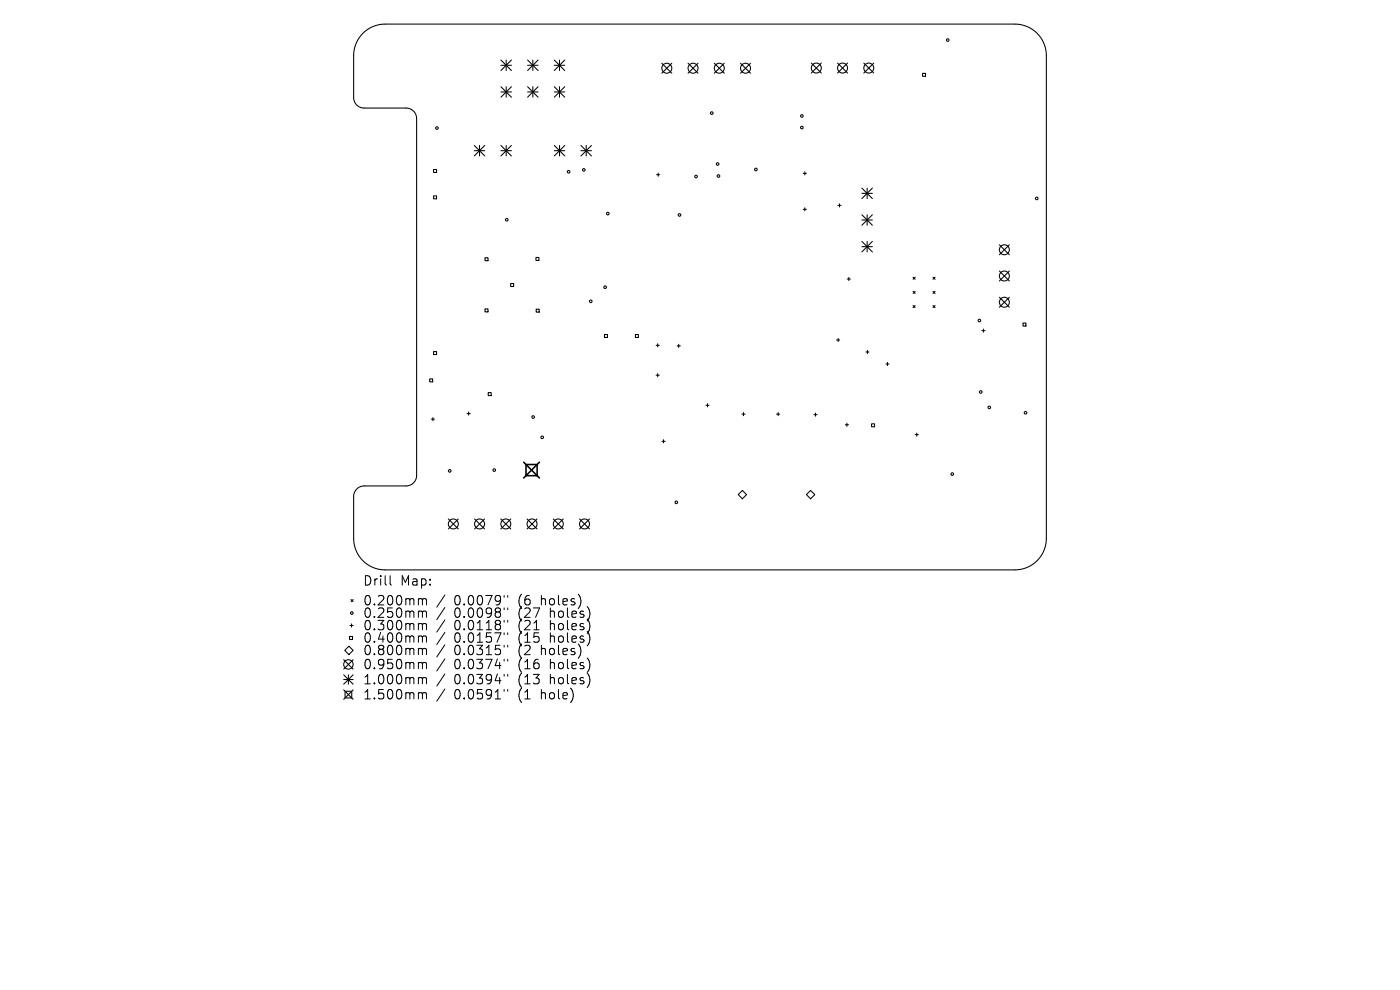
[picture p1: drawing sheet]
<svg xmlns="http://www.w3.org/2000/svg" width="297mm" height="210mm" viewBox="0 0 297 210" stroke-linecap="round" stroke-linejoin="round" font-family="sans-serif">
<defs><g id="words">
<g font-size="2.8">
<text x="76.9" y="124.5">Drill</text>
<text x="84.9" y="124.5">Map:</text>
<text x="76.9" y="128.7">0.200mm</text>
<text x="76.9" y="131.3">0.250mm</text>
<text x="96.4" y="128.7">0.0079&quot;</text>
<text x="96.4" y="131.3">0.0098&quot;</text>
<text x="110.1" y="128.7">(6</text>
<text x="110.1" y="131.3">(27</text>
<text x="115" y="128.7">holes)</text>
<text x="117" y="131.3">holes)</text>
<text x="76.9" y="134">0.300mm</text>
<text x="76.9" y="136.6">0.400mm</text>
<text x="96.4" y="134">0.0118&quot;</text>
<text x="96.4" y="136.6">0.0157&quot;</text>
<text x="110.1" y="134">(21</text>
<text x="110.1" y="136.6">(15</text>
<text x="117" y="134">holes)</text>
<text x="117" y="136.6">holes)</text>
<text x="76.9" y="139.3">0.800mm</text>
<text x="76.9" y="142.2">0.950mm</text>
<text x="96.4" y="139.3">0.0315&quot;</text>
<text x="96.4" y="142.2">0.0374&quot;</text>
<text x="110.1" y="139.3">(2</text>
<text x="110.1" y="142.2">(16</text>
<text x="115" y="139.3">holes)</text>
<text x="117" y="142.2">holes)</text>
<text x="76.9" y="145.4">1.000mm</text>
<text x="76.9" y="148.6">1.500mm</text>
<text x="96.4" y="145.4">0.0394&quot;</text>
<text x="96.4" y="148.6">0.0591&quot;</text>
<text x="110.1" y="145.4">(13</text>
<text x="110.1" y="148.6">(1</text>
<text x="115" y="148.6">hole)</text>
<text x="117" y="145.4">holes)</text>
</g>
</g></defs>
<g fill="none" stroke="#000" stroke-width=".22">
<path d="M77 7.1a6.7 6.7 0 0 1 4.7-2h133.6a6.7 6.7 0 0 1 6.7 6.7v102.4a6.7 6.7 0 0 1-6.7 6.7h-133.6a6.7 6.7 0 0 1-6.7-6.7v-8.9a2.23 2.23 0 0 1 2.3-2.2h8.9a2.23 2.23 0 0 0 2.2-2.2v-75.7a2.23 2.23 0 0 0-2.2-2.3h-8.9a2.23 2.23 0 0 1-2.3-2.2v-8.9a6.7 6.7 0 0 1 2-4.7zM106.3 12.7l2.2 2.3M106.3 13.8h2.2M106.3 18.4l2.2 2.2M106.3 19.5h2.2M107.4 12.7v2.3M107.4 18.4v2.2M108.5 12.7l-2.2 2.3M108.5 18.4l-2.2 2.2M111.9 18.4l2.3 2.2M111.9 13.8h2.3M111.9 19.5h2.3"/>
<path d="M111.9 12.7l2.3 2.3M113 12.7v2.3M113 18.4v2.2M114.2 12.7l-2.3 2.3M114.2 18.4l-2.3 2.2M117.6 13.8h2.2M117.6 19.5h2.2M117.6 18.4l2.2 2.2M117.6 12.7l2.2 2.3M118.7 12.7v2.3M118.7 18.4v2.2M119.8 12.7l-2.2 2.3"/>
<path d="M119.8 18.4l-2.2 2.2M140.4 13.4l2.1 2.1M142.5 13.4l-2.1 2.1M146 13.4l2.1 2.1M148.1 13.4l-2.1 2.1M151.5 13.4l2.2 2.1M153.7 13.4l-2.2 2.1M157.1 13.4l2.1 2.1M159.2 13.4l-2.1 2.1M172.1 13.4l2.1 2.1M174.2 13.4l-2.1 2.1M177.7 13.4l2.1 2.1"/>
<path d="M179.8 13.4l-2.1 2.1M183.3 13.4l2.1 2.1M185.4 13.4l-2.1 2.1M195.7 15.6h.7v.6h-.7zM92 36h.6v.6h-.6zM100.6 30.9l2.2 2.2M100.6 32h2.2M101.7 30.9v2.2M102.8 30.9l-2.2 2.2M106.3 32h2.2M106.3 30.9l2.2 2.2M107.4 30.9v2.2"/>
<path d="M108.5 30.9l-2.2 2.2M117.6 32h2.2M117.6 30.9l2.2 2.2M118.7 30.9v2.2M119.8 30.9l-2.2 2.2M123.2 32h2.3M123.2 30.9l2.3 2.2M124.4 30.9v2.2M125.5 30.9l-2.3 2.2M139.3 37.1h.7M139.6 36.7v.7M170.4 36.8h.7"/>
<path d="M170.7 36.4v.7M182.8 39.9l2.3 2.2M184 39.9v2.2M185.1 39.9l-2.3 2.2M92 41.5h.6v.7h-.6zM102.9 54.7h.6v.6h-.6zM113.7 54.6h.6v.6h-.6zM170.4 44.4h.7M170.7 44.1v.6M177.8 43.6h.6M178.1 43.2v.7M179.7 59.2h.7"/>
<path d="M180.1 58.9v.6M182.8 41h2.3M182.8 45.6l2.3 2.2M182.8 46.7h2.3M182.8 51.2l2.3 2.2M182.8 52.3h2.3M184 45.6v2.2M184 51.2v2.2M185.1 45.6l-2.3 2.2M185.1 51.2l-2.3 2.2M193.7 58.8l.4 .4M194.1 58.8l-.4 .4"/>
<path d="M197.9 58.8l.5 .4M198.4 58.8l-.5 .4M212 51.9l2.1 2.1M212 57.5l2.1 2.1M214.1 51.9l-2.1 2.1M214.1 57.5l-2.1 2.1M92 74.6h.6v.6h-.6zM102.9 65.5h.6v.7h-.6zM108.3 60.1h.7v.7h-.7zM113.8 65.6h.6v.6h-.6zM128.2 71h.7v.6h-.7zM134.8 71h.6v.6h-.6z"/>
<path d="M139.2 73.3h.7M139.2 79.6h.7M139.5 72.9v.7M139.5 79.3v.6M143.6 73.4h.7M144 73v.7M177.5 72.1h.6M177.8 71.8v.7M183.7 74.7h.7M184 74.3v.7M187.9 77.2h.7M188.3 76.9v.6"/>
<path d="M193.7 61.8l.4 .4M193.7 64.8l.4 .5M194.1 61.8l-.4 .4M194.1 64.8l-.4 .5M197.9 61.8l.5 .4M197.9 64.8l.5 .5M198.4 61.8l-.5 .4M198.4 64.8l-.5 .5M208.3 70.1h.7M208.6 69.8v.7M212 63.1l2.1 2.1M214.1 63.1l-2.1 2.1"/>
<path d="M217 68.5h.7v.7h-.7zM91.2 80.4h.6v.6h-.6zM91.5 88.9h.7M91.8 88.6v.7M99.1 87.7h.7M99.4 87.4v.7M103.6 83.3h.6v.6h-.6zM140.4 93.6h.7M140.8 93.3v.6M149.8 86h.6M150.1 85.6v.7M157.4 87.8h.7"/>
<path d="M157.7 87.5v.7M164.7 87.8h.7M165.1 87.5v.7M172.7 88h.6M173 87.6v.7M179.3 90.1h.7M179.7 89.8v.6M184.9 89.9h.6v.6h-.6zM194.2 92.2h.6M194.5 91.9v.6M95.1 110.1l2.1 2.1M97.2 110.1l-2.1 2.1"/>
<path d="M100.7 110.1l2.1 2.1M102.8 110.1l-2.1 2.1M106.2 110.1l2.2 2.1M108.4 110.1l-2.2 2.1M111.8 110.1l2.1 2.1M113.9 110.1l-2.1 2.1M117.4 110.1l2.1 2.1M119.5 110.1l-2.1 2.1M122.9 110.1l2.2 2.1M125.1 110.1l-2.2 2.1M156.6 104.9l.9-.9 .9 .9-.9 .9zM171.1 104.9l.9-.9 .9 .9-.9 .9z"/>
<path d="M72.9 139.9l2 2M73.1 138l.9-.9 .9 .9-.9 .9zM74.2 135h.6v.6h-.6zM74.2 132.7h.7M74.5 127.2l.4 .4M74.6 132.4v.6M74.9 127.2l-.4 .4M74.9 139.9l-2 2M72.9 143.1l2 2M72.9 144.1h2M72.9 146.3l2 2M73.2 146.6h1.4v1.5h-1.4z"/>
<path d="M73.9 143.1v2M74.9 143.1l-2 2M74.9 146.3l-2 2"/>
<circle cx="141.5" cy="14.5" r="1.06"/>
<circle cx="147" cy="14.5" r="1.06"/>
<circle cx="152.6" cy="14.5" r="1.06"/>
<circle cx="158.2" cy="14.5" r="1.06"/>
<circle cx="173.2" cy="14.4" r="1.06"/>
<circle cx="178.7" cy="14.4" r="1.06"/>
<circle cx="184.3" cy="14.4" r="1.06"/>
<circle cx="201" cy="8.5" r=".28"/>
<circle cx="92.7" cy="27.2" r=".28"/>
<circle cx="120.6" cy="36.4" r=".28"/>
<circle cx="123.9" cy="36" r=".28"/>
<circle cx="147.7" cy="37.5" r=".28"/>
<circle cx="151" cy="24" r=".28"/>
<circle cx="152.2" cy="34.8" r=".28"/>
<circle cx="152.4" cy="37.3" r=".28"/>
<circle cx="160.4" cy="36" r=".28"/>
<circle cx="170.1" cy="27.1" r=".28"/>
<circle cx="170.1" cy="24.6" r=".28"/>
<circle cx="107.5" cy="46.6" r=".28"/>
<circle cx="128.9" cy="45.3" r=".28"/>
<circle cx="144.2" cy="45.6" r=".28"/>
<circle cx="213.1" cy="53" r="1.06"/>
<circle cx="213.1" cy="58.5" r="1.06"/>
<circle cx="219.9" cy="42.1" r=".28"/>
<circle cx="125.3" cy="63.9" r=".28"/>
<circle cx="128.4" cy="60.9" r=".28"/>
<circle cx="207.8" cy="68" r=".28"/>
<circle cx="213.1" cy="64.1" r="1.06"/>
<circle cx="95.4" cy="99.9" r=".28"/>
<circle cx="104.8" cy="99.7" r=".28"/>
<circle cx="113.1" cy="88.5" r=".28"/>
<circle cx="115" cy="92.8" r=".28"/>
<circle cx="208.1" cy="83.2" r=".28"/>
<circle cx="209.9" cy="86.4" r=".28"/>
<circle cx="217.6" cy="87.6" r=".28"/>
<circle cx="96.2" cy="111.1" r="1.06"/>
<circle cx="101.7" cy="111.1" r="1.06"/>
<circle cx="107.3" cy="111.1" r="1.06"/>
<circle cx="112.9" cy="111.1" r="1.06"/>
<circle cx="118.4" cy="111.1" r="1.06"/>
<circle cx="124" cy="111.1" r="1.06"/>
<circle cx="143.5" cy="106.6" r=".28"/>
<circle cx="202" cy="100.6" r=".28"/>
<circle cx="74.6" cy="130" r=".28"/>
<circle cx="73.9" cy="140.9" r="1"/>
</g>
<path d="M111.1 98.1l3.3 3.3M111.6 98.5h2.3v2.4h-2.3zM114.4 98.1l-3.3 3.3" fill="none" stroke="#000" stroke-width=".33"/>
<g fill="none" stroke="#000" stroke-width=".21">
<path d="M82.8 122.1v1.7l.2 .3M89 127l.5 .1 .1 .2M89 129.6h.3l.3 .3M89 132.3l.5 .1 .1 .2M89 134.9l.5 .1 .1 .2M89 137.5l.5 .1 .1 .2M89.6 127.3l.3-.3 .5 .1 .1 1.2M89.6 127.3v1M89.6 129.9v1.1M89.6 132.6v1M89.6 135.2v1M89.6 137.8v1.1"/>
<path d="M89.6 129.9l.3-.3 .5 .1 .1 1.3M89.6 132.6l.3-.3 .5 .1 .1 1.2M89.6 135.2l.3-.3 .5 .1 .1 1.2M89.6 137.8l.3-.3 .5 .1 .1 1.3M94.4 126.2l-1.7 2.6M94.4 128.9l-1.7 2.5M94.4 131.5l-1.7 2.6M94.4 134.1l-1.7 2.6M94.4 136.8l-1.7 2.6M94.4 139.8l-1.7 2.5M106.9 126.3v.4M106.9 129v.3"/>
<path d="M106.9 131.6v.4M106.9 134.2v.4M106.9 136.9v.4M106.9 139.9v.3M107.7 126.3v.4M107.7 129v.3M107.7 131.6v.4M107.7 134.2v.4M107.7 136.9v.4M107.7 139.9v.3M89 140.5l.5 .1 .1 .2M89 143.7l.5 .1 .1 .2"/>
<path d="M89 146.9l.5 .1 .1 .2M89.6 140.8v1.1M89.6 144v1.1M89.6 147.2v1.1M89.6 140.8l.3-.3 .5 .1 .1 1.3M89.6 144l.3-.3 .5 .1 .1 1.3M89.6 147.2l.3-.3 .5 .1 .1 1.3M94.4 143l-1.7 2.5M94.4 146.2l-1.7 2.5M106.9 143.1v.3M106.9 146.3v.3M107.7 143.1v.3"/>
<path d="M107.7 146.3v.3"/>
</g>
<use href="#words"/>
</svg>
